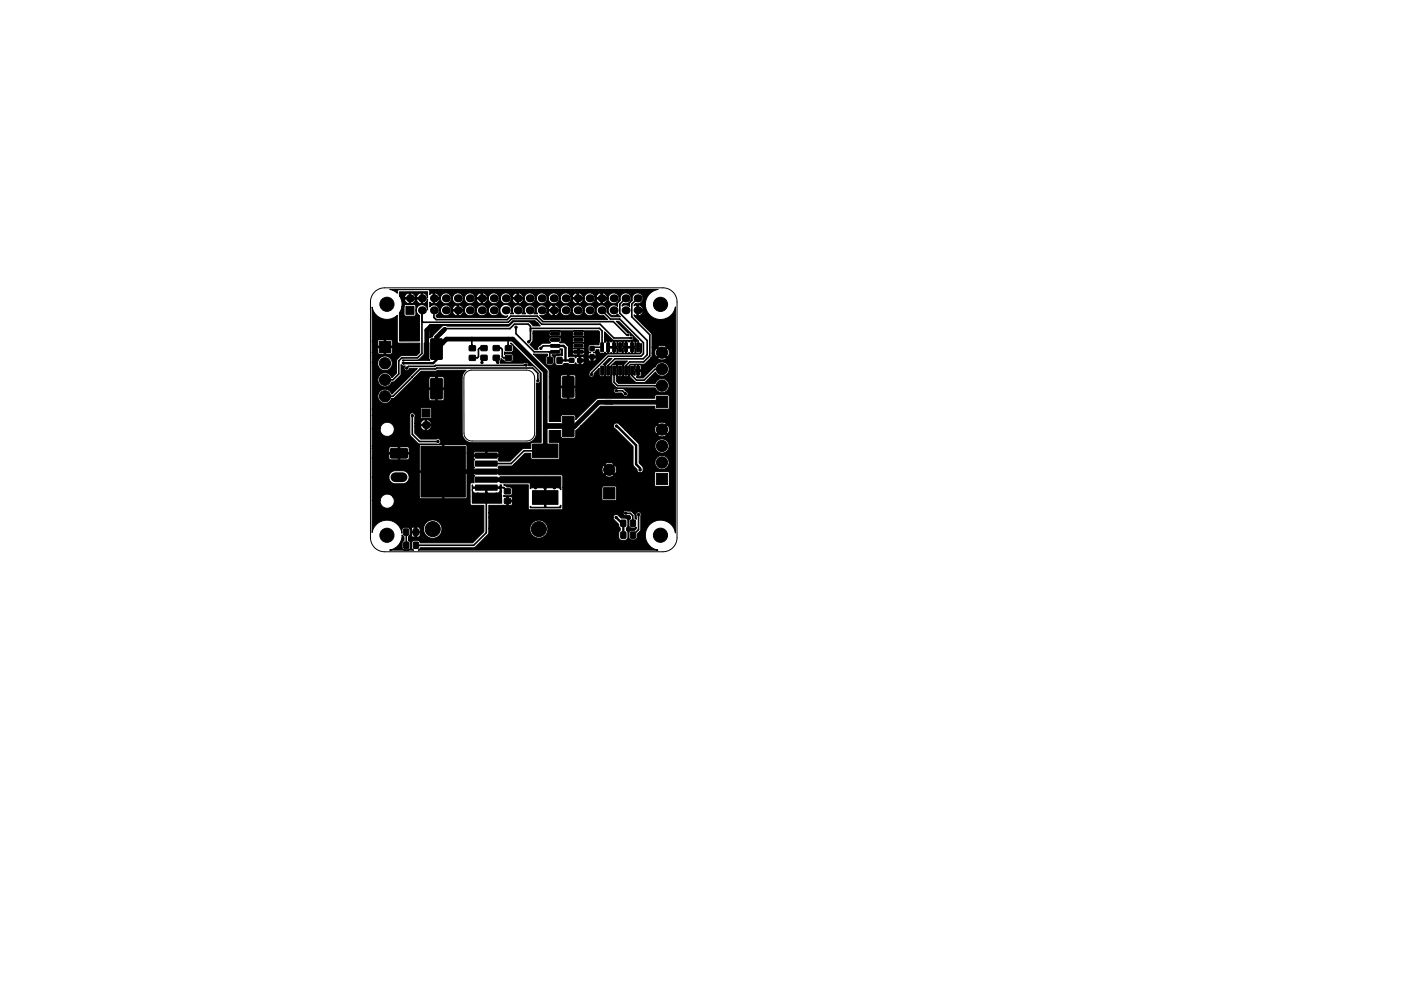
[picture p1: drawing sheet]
<svg xmlns="http://www.w3.org/2000/svg" width="297mm" height="210mm" viewBox="0 0 297 210" stroke-linecap="round" stroke-linejoin="round" font-family="sans-serif">
<path d="M79.4 62a3 3 0 0 1 2.1-.9h59a3 3 0 0 1 3 3v50a3 3 0 0 1-3 3h-59a3 3 0 0 1-3-3v-50a3 3 0 0 1 .9-2.1zM98.8 79l.5-.3 .7-.2h11.6a1.68 1.68 0 0 1 1.8 1.7v11.6a1.68 1.68 0 0 1-1.7 1.8h-11.6a1.68 1.68 0 0 1-1.7-1.7l-.1-11.7 .2-.7zM119.8 63.3h.1" fill="none" stroke="#000" stroke-width=".21"/>
<path d="M83.8 101.3h1.6" fill="none" stroke="#000" stroke-width="2.1"/>
<g fill="#000" stroke="#000" stroke-width=".21">
<path d="M80.4 72.4h2.4v2.4h-2.4zM86.1 65h1.7v1.7h-1.7zM84.7 61.9h6v1.2a1.05 1.05 0 0 0-1.1-.9v2.2a1.01 1.01 0 0 0 1.1-.9v2.3a1.2 1.2 0 0 0-1.9-1 1.2 1.2 0 0 0 .1 2.1v5.4l-4.2 .1v-6l.5-1.4h.5v1.7l.1 .3 2 .1 .4-.4-.1-2-2-.1-.3 .1-.1 .3h-.5l-.1-1.4h.7l.4 .6 .4 .2h.2v-.9h.3v.9h.2l.4-.2 .4-.6h.2l.4 .6 .6 .2v-.9h-.9l-.1 .1h-.2l-.1-.1h-2.2v.1h-.7l-.3-.6 2 .1v-.9h.3v.9h.9l.1-.1h.2l.1 .1h.9v-.9h-.4l-.6 .8h-.2a1.24 1.24 0 0 0-1.2-.8 1.24 1.24 0 0 0-1.1 .8h-1l-.1-.2zM85.4 76.4l3.4-.1 1.1-1.1v-2.4l1-.1v3.3l.2 .5zM91.4 71.9h2.1l.3 .1v4l-.1 .2-2.2 .1-.2-.2zM99.5 75.4h1.3v1h-1.3zM99.5 73.4h1.3v1h-1.3zM102 73.4l1.2-.1 .1 1-1.3 .1zM102 75.4h1.2l.1 1h-1.3zM104.6 73.4l1.2-.1 .1 1-1.3 .1zM104.6 75.4h1.2l.1 1h-1.3zM107.2 75.4h1.2v1h-1.2z"/>
<path d="M107.2 73.4h1.2v1h-1.2zM91.1 68.8h16.7l.9-.7h4.8l1 1h-1.5l-.9-.9h-3l-.3 .1-.9 .9h-13.1a.84 .84 0 0 0-1.1 0l-1.8 1.8a.71 .71 0 0 1-.7 .6l-.1 .1zM116.1 75.8l1 .1v1.2h-1zM116.8 74.4h1.8l.1 .4-.2 .2h-1.7zM116.8 73.1h1.8l.1 .5-.2 .1h-1.7zM116.8 71.9l1.8-.1 .1 .5-.2 .1h-1.7zM116.8 70.6l1.8-.1 .1 .5-.2 .1h-1.7zM118.1 75.8l1 .1v1.2h-1zM119.3 80l2.2-.1 .2 .1v4l-.1 .3h-2.1l-.3-.1zM120.7 76.1l.9-.1 .1 .9h-.9zM122.5 76.1l.9-.1v.9h-.9zM121.7 70.6l1.8-.1 .1 .5-.1 .1h-1.7z"/>
<path d="M121.7 71.9l1.8-.1 .1 .5-.1 .1h-1.7zM121.7 73.1h1.8l.1 .5-.1 .1h-1.7zM121.7 74.4h1.8l.1 .4-.1 .2h-1.7zM125.1 75.2l.9 .1-.1 .9-.8-.1zM125.1 73.5h.9l-.1 .9h-.8zM127.4 72.7l.5 .1 .1 1.7-.2 .2-.4-.2zM127.4 77.7l.5 .1 .1 1.7-.2 .1-.4-.1zM128.7 72.7l.5 .1v1.7l-.1 .2-.5-.2zM128.7 77.7l.5 .1v1.7l-.1 .1-.5-.1zM129.9 72.7l.6 .1v1.7l-.1 .2-.5-.2zM129.9 77.7l.6 .1v1.7l-.1 .1-.5-.1zM131.2 72.7l.6 .1v1.7l-.2 .2-.4-.2z"/>
<path d="M131.2 77.7l.6 .1v1.7l-.2 .1-.4-.1zM132.5 72.7l.5 .1v1.7l-.1 .2-.5-.2zM132.5 77.7l.5 .1v1.7l-.1 .1-.5-.1zM133.7 72.7l.6 .1v1.7l-.1 .2-.5-.2zM133.7 77.7l.6 .1v1.7l-.1 .1-.5-.1zM135 72.7l.6 .1v1.7l-.1 .2-.5-.2zM135 77.7l.6 .1v1.7l-.1 .1-.5-.1zM78.9 65.2a3.2 3.2 0 0 0 5.3 1.7l.1 5.8 .3 .1h4.4v2l-.7 .7h-3.1l-.4 .1-.7 .9v2.6l-1 1a1.52 1.52 0 0 0-2.2-.9 1.52 1.52 0 0 0-.3 2.4 1.52 1.52 0 0 0 2.3-.3l.1-.2 .7-.2 1.3-1.4v-2.1l.3 .2 .6 .1a.56 .56 0 0 0 .1 .9 .56 .56 0 0 0 .8-.4h1.7l-5.4 5.4a1.52 1.52 0 0 0-2.2-.9 1.52 1.52 0 0 0-.3 2.4 1.52 1.52 0 0 0 2.3-.3l.1-.1h7.9l.3 .3h1.1l.1-2.4h.3v2.3l1.2 .1 .2-.3v-2.1h-3.1l-.1 2.1h-7.9l.7-.3 4.1-4.1h3.1v1.9l1.5 .1v-2.3h.3v2.3l1.4-.1v-1.9l-.2-.4h-2.7l-.3 .4h-3.1l1.5-1.5h3.1l.4-.2h6l-.5 .6-.3 1v11.8l.4 1.1 .9 .7 .8 .1h11.7l.8-.2 .6-.4 .5-1.1 .1-10.9a.55 .55 0 0 0 .6-.1 .55 .55 0 0 0 .1-.7l-.1-1.6-1.2-1.2-1.1-.2a.72 .72 0 0 0-1.2-.4h-4.8l-.1-.4 .2-.6 .9 .7h1.2a.55 .55 0 0 0 .5-.5l-.2-1.1-.2-.1h-1l-.4 .1v-.5l.4 .1 1.2-.1 .2-.4 .1-.7a.6 .6 0 0 0-.6-.6l-.1-.2h.2l6.3 6.4v14.7h-2l-.1 .2-.1 1-1.7 .1-2.6 2.6h-2.4l-.2-.3 .2-.2-.1-.5h-5.2v.5l.1 .2-.1 .2v1.2l.1 .3-.1 .6h27.1l.2 .5 .2 .3 1-.9h.4l.9 .9 .2-.2h8.3v2.4l.1 .4h2.7l.3-.2 .1-2.6-.3-.3-2.6-.1-.3 .4h-8.3l.2-.8-.1-.6-.3-.3-.9 1h-.4l-1-1-.3 .5-.1 .6h-21.8l-.2-.6 .2-.3h2.7l.5-.4h19.3l.9 .9 .9-.9a1.24 1.24 0 0 0-1.8 0h-19.3l2.3-2.3h1.2l.1 1 .2 .2h5.7l.1-.3v-3l-.2-.2h-2v-2.6h2.5v1.1a.6 .6 0 0 0 .6 .6l2.3-.1 .3-.3v-1.3l1-.9h7l.1 .5 4 3.8v3.9l.9 1 .2 .6 .7 .1 .4-.5-.1-.7-.8-.9v-.2h3.4a1.51 1.51 0 0 0 2 1.5 1.51 1.51 0 0 0 .5-2.5 1.51 1.51 0 0 0-2.5 .7v.3h-3.4v-3.5h3.4v.3a1.51 1.51 0 0 0 2.3 1.1 1.51 1.51 0 0 0 0-2.6 1.51 1.51 0 0 0-2.3 1.2h-3.4l-.2-.5-1.7-1.7h5.8a1.24 1.24 0 0 0 1.9 0l-.9-1-1 1h-5.8l-1.1-1.1h6.3l.2 .6 .2 .2 .9-.9h.5l.9 .9a1.24 1.24 0 0 0 0-1.8l-.9 .9h-.5l-.9-.9-.3 .4-.1 .6h-6.3l-1.2-1.2h8.1l1 .9 .9-.9a1.24 1.24 0 0 0-1.9 0h-8.1l-.7-.3-.4 .3-.1 .4h-7l4.2-4.2h11.5v.5l.3 .2 2.6-.1 .2-.3v-2.4l-.2-.3h-2.6l-.3 .2v.5h-12l-.4 .2-4.3 4.3v-.5a.6 .6 0 0 0-.6-.6l-2.4 .1-.2 .4v1h-2.5v-5.1h2.5l.2 .3h1.1l.1-2.4h.3l.1 2.4h1.1l.2-.1 .1-1.7h8a.55 .55 0 0 0 .3 .6 .55 .55 0 0 0 .5 0h.9l.3 .3a.55 .55 0 0 0 .9 .2 .55 .55 0 0 0-.3-.9l-.6-.5-1.2-.1a.55 .55 0 0 0-.8 .4h-8l-.1-.6h-3l-.1 2.1h-2.5v-4.4h2.5v1.9l1.4 .1v-2.3h.3v2.3l1.5-.1v-1.9l-.2-.3-2.7-.1-.3 .4h-2.5l-.1-1.6-3.2-3.2h3v.4l-.4 .4v1.2l.4 .4h.8a.55 .55 0 0 0 .6-.6l-.1-1-.4-.4v-.2l1.8-.1 .2-.3v-.5l-.4-.3 .6-.1v1.4h-.9l-.5 .2-.1 .3-.1 1a.65 .65 0 0 0 .7 .7l.9-.1 .4-.4 2 .2 .5-.3 .2 .3h.4l.1-.7h.3l.1 .7 .5-.1 .1-.2-.1-.4h-.9v-.9h.3v.6l1.6-.1v.2a.41 .41 0 0 0 .7 .1v-.6h.3l.1 .7 .5-.1 .1-.6h-1.6l-.1 .3h-.9v-.3l-.3-.3h-1.1l-.3 .4-.5-.4-1.1 .1v-.7h.8l.4 .3h.7l.1-.5h.3l.1 .5h.9l.2-.3-.1-.2h-2.5l-.1 .2h-.8v-.6l2 .1v-.4h.3v.4h1.1l.1-.2-.3-.3h-2l-.4 .4h-.8v-.7l-.2-.5h1.1v.5l.3 .3h1.9l.3-.4v-.5l-.2-.2-2-.1-.3 .4h-1.1l-.6-.4-1.1-.1 .3-.3 .1-.4h2.4v.4l.3 .3h1.9l.3-.4v-.5l-.3-.3h-1.9l-.3 .5h-2.4l-.4-.5h-1.8l-.4 .5 .1 .4 .3 .3-1.7 .1-.7 .5a.65 .65 0 0 0-.3 .9h-.7l-1.1-1.1 .7-.8v-1.6h3.4l.1 .5 .4 .2h1.8l.2-.2 .1-.5h2.4v.5l.3 .2h1.8l.4-.2v-.6l-.3-.3-1.8-.1-.3 .2-.1 .3h-2.4l-.4-.4-1.7-.1-.3 .2-.2 .3h-3.4v-.5h13.9l.2 .2-.1 2.8-1.7-.1a.59 .59 0 0 0-.6 .6v.8l.6 .3-.5 .1-.1 .6h1.6v-.5l-.5-.2a.59 .59 0 0 0 .6-.6h.6v.5l.3 .3h.7l.3-.3 .1 .2 .3 .1 .1-1.2h.3v1.1l.3 .1 .2-.2 .4 .2v-1.2h.3v1.1l.3 .1 .2-.3v-.9h-2.1l.1-1.4h.3v1.1h.9v-1.1h.3v1.1l.5-.1 .1-.5v1.7l.2 .3h.6l.4-.2 .1 .2 .3 .1 .1-1.2h.3l.1 1.2 .4-.2 .2 .2 .2-.1v-1.1h.4v1.1l.2 .1 .2-.2v-1h-2.4l-.2 .9v-2l.2 .8h.4v-1.1h.3v1.1h.9v-1.1h.4v1.1h.4l.1-.8-.2-.3h-.9l-.2 .2-.3-.2h-.7l-.4 .3-.2-.3h-.6l-.4 .5v-.4l-.2-.1h-.8l-.2 .2-.3-.2h-.7l-.3 .3-.1-2.3 1.8 1.8h3.7a.51 .51 0 0 0 .7-.5 .51 .51 0 0 0-.8-.5v-.5l-.6-.1-2.4-2.4h.6l4.2 4.2h-.5l-.2 .4v1.8l.2 .3h.6l.3-.2 .1-1.8v2l-.2 .2h-6.9l-3.8 3.7a.65 .65 0 0 0-.1 .9 .65 .65 0 0 0 .9 .2l.1-.6 1.2-1.2v1.6l.4 .2 .6-.1 .2-.3-.1-1.8-.4-.3 1.3-1.4h.7l-1.4 1.6-.1 1.9 .4 .4h.5l.2-.2 .2-1.9 .1 3.4 .9 1 8.3 .1a1.53 1.53 0 0 0 2.4 .6 1.53 1.53 0 0 0-.1-2.4 1.53 1.53 0 0 0-2.3 .8h-7.8l-.4-.4 .1-3.1 .1 1.8 .2 .3h.6l.4-.4-.1-1.9-.2-.2h-.6l-.4 .4-.2-.4h-.6l-.3 .1-.1 .3-.1-.1 1.1-1.1h2.4l-.7 .7-.2 .4 .1 1.9 .4 .3 .7-.2 .1-1.9v1.8l.3 .4 1.2 1.1h1.9l2.2-2.2a1.51 1.51 0 0 0 2.4 .5 1.51 1.51 0 0 0-.3-2.4 1.51 1.51 0 0 0-2.2 .9l-.4 .1-2.1 2.2h-1.2l-.3-.2 .2-.1v-1.1h.3l.1 1.2 .4-.3v-.8l-1.2-.1-.1 .9v-2v.7l.5 .1v-1.1h.3v1.1h.4l.1-1-.3-.2h-.7l-.3 .4-.3-.3h-.5l-.5 .4v-.1l.4-.4 3-.1 1.3-1.2h1.4l.4 .3 .6 .1 .6-.2 .3-.2-.9-1-1 1h-1.4l.2-.4v-.7h.6l.2 .6 .2 .2 .9-.9h.5l.9 .9 .3-.4 .1-.9-.4-.5-.9 .9h-.5l-.9-.9-.3 .4-.1 .6h-.6v-1.2h1.2l1 .9 .9-.9-.4-.4h-.6l-.6 .1-.3 .3h-1.2v-2.9l-3.8-3.8v-.2l.6 .1v-.9h.3v.9l.2 .1 .4-.2 .4-.6v-.2h-1.3v-1.3h.3v1h1a1.12 1.12 0 0 0-.7-1 1.12 1.12 0 0 0-1.2 .2l.4-.5a1.15 1.15 0 0 0 1.5-1 1.15 1.15 0 0 0-1.3-1.2 1.15 1.15 0 0 0-.9 1.5l-.6 .6v.7a1.16 1.16 0 0 0-1.6 0v-.3l.3-.3a1.15 1.15 0 0 0 1.6-1 1.15 1.15 0 0 0-1.3-1.2 1.15 1.15 0 0 0-.9 1.5l-.6 .6-.1 .7a1.15 1.15 0 0 0-1.6 0 1.15 1.15 0 0 0 0 1.7 1.15 1.15 0 0 0 1.7-.1l.5 .6h-1.9l-1-1a1.15 1.15 0 0 0-.9-1.5 1.15 1.15 0 0 0-1.3 1.3 1.15 1.15 0 0 0 1.6 .9l.8 .9h-13.5l-.9-.9 .2 .1a1.15 1.15 0 0 0 1.4-.8h.2l.4 .6 .5 .2 .1-.1v-.9h.4v.9l.1 .1 .6-.4 .2-.6h-2.2l-.1 .2h-.2v-.4h2.8v.3a1.16 1.16 0 0 0 1.3 .9 1.16 1.16 0 0 0 1-1.2h.2v.3a1.16 1.16 0 0 0 1.3 .9 1.16 1.16 0 0 0 1-1.2h.3v.3a1.16 1.16 0 0 0 1.8 .7 1.16 1.16 0 0 0-.2-2 1.16 1.16 0 0 0-1.6 1h-.3v-.2a1.16 1.16 0 0 0-1.2-.9 1.16 1.16 0 0 0-1.1 1.1h-.2v-.2a1.16 1.16 0 0 0-1.3-.9 1.16 1.16 0 0 0-1 1.1h-2.8v-.3h.2l.1 .2h.9v-1h.4v1h.9a1.17 1.17 0 0 0-1.1-1 1.17 1.17 0 0 0-1.2 .8l-.3-.1a1.15 1.15 0 0 0-1.6-.5 1.15 1.15 0 0 0-.3 1.7h-.8a1.15 1.15 0 0 0-.1-1.6 1.15 1.15 0 0 0-1.6 0 1.15 1.15 0 0 0-.1 1.6h-.7v-.1a1.15 1.15 0 0 0-.2-1.6 1.15 1.15 0 0 0-1.5 .1 1.15 1.15 0 0 0-.1 1.6h-.7a1.25 1.25 0 0 0-.6-2 1.25 1.25 0 0 0-1.6 1.3 1.25 1.25 0 0 0 1.7 1.1l-.4 .3h-14.6l-.2-.4 .5-.4 .2-.7h.2a1.15 1.15 0 0 0 1 1.2 1.15 1.15 0 0 0 1.2-.8h.3l.4 .6 .4 .2 .2-.1v-.9h.3v.9l.2 .1 .6-.4 .2-.6h-2.2l-.1 .2h-.3l.1-.4h2.8v.3a1.16 1.16 0 0 0 1.2 .9 1.16 1.16 0 0 0 1.1-1.2h.2v.3a1.16 1.16 0 0 0 1.3 .9 1.16 1.16 0 0 0 1-1.2h.2l.1 .3a1.16 1.16 0 0 0 1.8 .7 1.16 1.16 0 0 0-.2-2 1.16 1.16 0 0 0-1.7 1h-.2v-.2a1.16 1.16 0 0 0-1.3-.9 1.16 1.16 0 0 0-1 1.1h-.2v-.2a1.16 1.16 0 0 0-1.3-.9 1.16 1.16 0 0 0-1 1.1h-2.8l-.1-.3h.3l.1 .2h.9v-1h.3v1h1a1.17 1.17 0 0 0-1.1-1 1.17 1.17 0 0 0-1.2 .8l-.3-.1a1.16 1.16 0 0 0-1.3-.7 1.16 1.16 0 0 0-.9 1.1h-.2l-.1-.2a1.15 1.15 0 0 0-.8-.9 1.15 1.15 0 0 0-1.2 .4v-1l.5 .3h.2v-.9h.4v.9h.1l.5-.2 .4-.6-.1-.1h-1.3v-.2h1.6a1.16 1.16 0 0 0 1.1 1.1 1.16 1.16 0 0 0 1.2-1.1h.2v.2a1.16 1.16 0 0 0 1.3 .9 1.16 1.16 0 0 0 1-1.1h.3v.2a1.15 1.15 0 0 0 1.1 .9 1.15 1.15 0 0 0 1.1-.8h.3l.4 .6 .4 .2h.2v-.9h.3v.9h.2l.6-.3 .2-.6h-2.2l-.1 .1h-.3l.1-.3h2.7l.1 .2a1.16 1.16 0 0 0 1.2 .9 1.16 1.16 0 0 0 1.1-1.1h.2v.2a1.15 1.15 0 0 0 1.1 .9 1.15 1.15 0 0 0 1.1-.8h.3l.4 .6 .4 .2h.2v-.9h.3v.9h.2l.6-.3 .2-.6h-2.2l-.1 .1h-.3l.1-.3h2.8v.2a1.16 1.16 0 0 0 1.2 .9 1.16 1.16 0 0 0 1.1-1.1h.2v.2a1.16 1.16 0 0 0 1.3 .9 1.16 1.16 0 0 0 1-1.1h.2l.1 .2a1.16 1.16 0 0 0 1.2 .9 1.16 1.16 0 0 0 1.1-1.1h.2v.2a1.15 1.15 0 0 0 1.1 .9 1.15 1.15 0 0 0 1.1-.8h.3l.4 .6 .4 .2h.2v-.9h.3v.9h.2l.6-.3 .2-.6h-2.2l-.1 .1h-.3l.1-.3h2.8v.2a1.15 1.15 0 0 0 1.1 .9 1.15 1.15 0 0 0 1.1-.8h.3l.4 .6 .4 .2h.2v-.9h.3v.9h.2l.6-.3 .2-.6h-2.2l-.1 .1h-.3l.1-.3h2.7l.1 .2a1.16 1.16 0 0 0 1.8 .7 1.16 1.16 0 0 0-.2-1.9 1.16 1.16 0 0 0-1.7 1h-2.7l-.1-.3h.3l.1 .1h.9v-.9h.3v.9h1a1.17 1.17 0 0 0-1.1-.9 1.17 1.17 0 0 0-1.2 .8l-.3-.1a1.16 1.16 0 0 0-1.3-.7 1.16 1.16 0 0 0-.9 1.1h-2.8l-.1-.3h.3l.1 .1h.9v-.9h.3v.9h1a1.17 1.17 0 0 0-1.1-.9 1.17 1.17 0 0 0-1.2 .8l-.3-.1a1.16 1.16 0 0 0-1.3-.7 1.16 1.16 0 0 0-.9 1.1h-.2l-.1-.2a1.16 1.16 0 0 0-1.2-.9 1.16 1.16 0 0 0-1.1 1.1h-.2v-.2a1.16 1.16 0 0 0-1.3-.9 1.16 1.16 0 0 0-1 1.1h-.2v-.2a1.16 1.16 0 0 0-1.3-.9 1.16 1.16 0 0 0-1 1.1h-2.8l-.1-.3h.3l.1 .1h.9v-.9h.3v.9h1a1.17 1.17 0 0 0-1.1-.9 1.17 1.17 0 0 0-1.2 .8l-.3-.1a1.16 1.16 0 0 0-1.3-.7 1.16 1.16 0 0 0-.9 1.1h-.2l-.1-.2a1.16 1.16 0 0 0-1.2-.9 1.16 1.16 0 0 0-1.1 1.1h-2.7l-.1-.3h.3l.1 .1h.9v-.9h.3v.9h1a1.17 1.17 0 0 0-1.1-.9 1.17 1.17 0 0 0-1.2 .8l-.3-.1a1.16 1.16 0 0 0-1.3-.7 1.16 1.16 0 0 0-.9 1.1h-.3v-.2a1.16 1.16 0 0 0-1.2-.9 1.16 1.16 0 0 0-1.1 1.1h-.2v-.2a1.16 1.16 0 0 0-1.3-.9 1.16 1.16 0 0 0-1 1.1h-1.6v-1.1h.4v.9h.9l.1-.1a1.2 1.2 0 0 0-2.1-.5v-.8l-.3-.2h-6.3l-.2 .2-.1 .5-.6-.5-1-.3h56.9l-.4 .1a3.2 3.2 0 0 0-1.2 5.5 3.2 3.2 0 0 0 5.3-1.9v48l-.1-.5a3.2 3.2 0 0 0-5.5-1.2 3.2 3.2 0 0 0 1.9 5.3h-50.8l.4-.5h11.5l2.9-2.9 .1-1.2h8.7v.3a1.91 1.91 0 0 0 3 1.5 1.91 1.91 0 0 0 0-3.3 1.91 1.91 0 0 0-3 1.5h-8.7v-2.3h26.4l.1 .4 1.1 1v.5l.3 .3v.5l-.3 .5v1a.65 .65 0 0 0 .6 .6h.9l.4-.4v-1.2l-.3-.5v-.5l.3-.4v-1a.65 .65 0 0 0-.6-.7h-.8l-.7-.6-.4-.2-.4 .2-.2 .5h-26.4v-1h28.5v.1a.55 .55 0 0 0 .7 .5h.6l.3 .2v.5l-.4 .5v1l.2 .3 .4 .1 1-.1v.3l-.4 .3h-.6a.55 .55 0 0 0-.6 .6v1l.2 .3 1 .1a.55 .55 0 0 0 .6-.5v-.7l.8-.9v-3a.57 .57 0 0 0-.6-.8 .57 .57 0 0 0-.4 .9v.7l-.3-.2v-.8l-.6-.6-1.1-.2a.55 .55 0 0 0-.8 .4h-28.5v-1.6h3.8v-.7h.4v.7l.7-.1 .1-.6h-1.2v-1h.4v.6h.8l-.1-.6-1.7-.1v-.3l1.2 .1a.6 .6 0 0 0 .6-.6v-.8l-.1-.3-.3-.2h-.8l-.6-.4h5.2v5l.3 .3 6.9-.1 .1-.2v-4.4h8.3l.1 2.6 2.8 .1 .2-.3v-2.4l-.3-.4h-2.5l-.3 .4h-8.3l-.1-2.7h9.1a1.24 1.24 0 0 0 1.8 0l-.9-.9-.9 .9-22.6-.1v-.5h-5.2v.5l.2 .2-.2 .2v1.3h-.6l-.2 .3v4.2l.3 .3h2.6v5.6l-2.4 2.4h-11.1l-.4-.5-.8-.1a.6 .6 0 0 0-.6 .6v1.2l.4 .3h-5.1l.4-.1a3.2 3.2 0 0 0 2.2-3.1l.5 .4v.8l-.4 .4v1a.55 .55 0 0 0 .5 .6l.9-.1 .3-.4v-1.1l-.4-.4v-.8l.3-.3h.3l.2 .3h.5l.1-.9h.3l.1 .9h.5l.2-.2-.1-.7h-1.7l-.1 .6h-.3v-1.4h.3l.1 .5h.7v-.8h.3v.8h.7v-.6h.8v.4a1.96 1.96 0 0 0 3 1.4 1.96 1.96 0 0 0 0-3.3 1.96 1.96 0 0 0-3 1.5h-.8l-.2-.3h-1.2l-.4 .4h-.3l-.4-.3h-.8l-.4 .3-.1 .9a3.2 3.2 0 0 0-3.1-2.7 3.2 3.2 0 0 0-3.2 2.6v-6.8h1.7a1.5 1.5 0 0 0 1.9 1.6 1.5 1.5 0 0 0 .8-2.3h5.6l.4 .3h4.4l.1-5.6h.3v5.5l4.7 .1 .2-.3v-5.2l-10-.1-.1 5.3h-5.6a1.5 1.5 0 0 0-1.6-.6 1.5 1.5 0 0 0-1.1 1.3h-1.7v-4.9h3.5l.3 .7 .6 .5 2.1 .1a1.39 1.39 0 0 0 1.4-1.3 1.39 1.39 0 0 0-1.4-1.4l-2.1 .1-.6 .5-.3 .8h-3.5v-4.1h3.5l.3 .4h1.7v-1.3h.3l.1 1.3h1.7l.2-.4v-.9h-4.2l-.1 .9h-3.5v-2.1h3.5l.1 .9h1.9v-1.1h.3v1.1h2v-.9l-.3-.3h-3.6l-.4 .3h-3.5v-.4h10l.1 5.2h4.8v-5.5h.3v5.5h4.8l.1-3.8h1.5v.4h2.5v-.7h.3v.7h2.4l.1-.5-.4-.2h-4.6l-.3 .3h-1.5v-1.5l-.3-.3h-9.4l-.4 .4h-10v-3.8h1.7a1.51 1.51 0 0 0 2 1.6 1.51 1.51 0 0 0 .5-2.5 1.51 1.51 0 0 0-2.4 .7l-.1 .2h-1.7v-2.8h7.9l.1 4 .1 .4 1.8 1.7h3.8a.6 .6 0 0 0 .9-.5 .6 .6 0 0 0-.9-.6h-3.4l-1.3-1.2v-1.4h1.3l.2 .4 .6 .4h.2v-1h.3v1a.87 .87 0 0 0 .9-1h-2.2v.2h-1.3v-.7l2.3 .2v-.9h.3v.9h.9l.1-.2a1.24 1.24 0 0 0-1.2-.7 1.24 1.24 0 0 0-1.1 .7h-1.3v-1.3a.6 .6 0 0 0-.3-.9 .6 .6 0 0 0-.8 .5h-7.9v-1.3h10.3v1.7l.1 .2 1.9 .1 .3-.3v-1.8l-.3-.2h-1.8l-.2 .3h-10.3v-9.9h1.2a1.56 1.56 0 0 0 2.1 1.6 1.56 1.56 0 0 0 .5-2.6 1.56 1.56 0 0 0-2.6 .7v.3h-1.2v-2.1h1.2l.2 .3h1.1l.1-1.4h.3v1.3l1.1 .1 .3-.3v-1l-3-.1-.1 1.1h-1.2v-2.4h1.2l.1 1h1.3v-1.3h.3v1.3h1.3l.1-1.1-.3-.3h-2.5l-.3 .4h-1.2zM82.9 95.2h3.4l.1 .2v1.7l-.3 .1h-3.2l-.1-.2zM89.5 86.8h1.7v1.7h-1.7zM91.4 80.3h2.1l.3 .1v4l-.1 .2-2.2 .1-.2-.2zM89.3 94.7h9.4v10.8h-9.4z"/>
<path d="M100.8 96.1h4.6v1.1h-4.6zM100.8 97.8h4.6v1.1h-4.6zM100.8 99.5h4.6v1.1h-4.6zM112.9 94.2h5.4v2.9h-5.4zM119.3 88.4l2.2-.1 .2 .1v4l-.1 .3h-2.1l-.3-.1zM139.2 84.1h2.4v2.4h-2.4zM85.6 112.3h1v1.2h-1zM85.6 115.1h1.1l-.1 1.2h-1zM87.6 112.3h1.1l-.1 1.2h-1zM87.7 115.1h1v1.2h-1zM100.8 101.2h4.6v1.1h-4.6zM100.8 102.9h4.6v1.1h-4.6z"/>
<path d="M107 105.8h1.2v1h-1.2zM107 103.7h1.2v1l-1.2 .1zM112.9 104.1h5.4v2.9h-5.4zM128 103.5h2.4v2.4h-2.4zM131.6 110.4h1.1l-.1 1.3-1-.1zM131.7 112.9h1l-.1 1.3-1-.1zM133.7 110.4h1v1.3l-1-.1zM133.7 112.9h1v1.3l-1-.1zM139.2 100.4h2.4v2.4h-2.4z"/>
<circle cx="81.6" cy="77.1" r="1.2"/>
<circle cx="82" cy="64.6" r="1.5"/>
<circle cx="85.5" cy="77" r=".25"/>
<circle cx="85.5" cy="68.2" r=".25"/>
<circle cx="85.5" cy="71.2" r=".25"/>
<circle cx="85.5" cy="69.2" r=".25"/>
<circle cx="85.5" cy="70.2" r=".25"/>
<circle cx="86.2" cy="78.1" r=".25"/>
<circle cx="86.5" cy="68.2" r=".25"/>
<circle cx="86.5" cy="71.2" r=".25"/>
<circle cx="86.5" cy="69.2" r=".25"/>
<circle cx="86.5" cy="70.2" r=".25"/>
<circle cx="87.5" cy="68.2" r=".25"/>
<circle cx="88.5" cy="68.2" r=".25"/>
<circle cx="93.4" cy="70.7" r=".25"/>
<circle cx="93.9" cy="70.3" r=".25"/>
<circle cx="94.3" cy="69.9" r=".25"/>
<circle cx="102.2" cy="76.9" r=".25"/>
<circle cx="105.5" cy="76.9" r=".25"/>
<circle cx="109.4" cy="69.4" r=".25"/>
<circle cx="111.5" cy="77.5" r=".25"/>
<circle cx="112.1" cy="72.5" r=".25"/>
<circle cx="113.9" cy="68.7" r=".25"/>
<circle cx="114.2" cy="75.7" r=".25"/>
<circle cx="114.7" cy="73.9" r=".25"/>
<circle cx="117.4" cy="78.7" r=".25"/>
<circle cx="124.5" cy="77.1" r=".25"/>
<circle cx="125" cy="72.4" r=".25"/>
<circle cx="125.4" cy="79.5" r=".25"/>
<circle cx="133.2" cy="71" r=".2"/>
<circle cx="133.9" cy="71.7" r=".2"/>
<circle cx="140" cy="64.6" r="1.5"/>
<circle cx="140.1" cy="69.3" r=".25"/>
<circle cx="140.4" cy="78.3" r="1.2"/>
<circle cx="140.4" cy="74.8" r="1.2"/>
<circle cx="81.6" cy="84.1" r="1.2"/>
<circle cx="81.6" cy="80.6" r="1.2"/>
<circle cx="87.4" cy="88.2" r=".25"/>
<circle cx="88.7" cy="81.3" r=".25"/>
<circle cx="90.7" cy="95.9" r=".25"/>
<circle cx="90.7" cy="97.9" r=".25"/>
<circle cx="90.7" cy="99.9" r=".25"/>
<circle cx="92.7" cy="95.9" r=".25"/>
<circle cx="92.7" cy="97.9" r=".25"/>
<circle cx="92.7" cy="99.9" r=".25"/>
<circle cx="92.9" cy="93.7" r=".25"/>
<circle cx="94.7" cy="95.9" r=".25"/>
<circle cx="94.7" cy="97.9" r=".25"/>
<circle cx="94.7" cy="99.9" r=".25"/>
<circle cx="95.8" cy="81.4" r=".25"/>
<circle cx="96.7" cy="95.9" r=".25"/>
<circle cx="96.7" cy="97.9" r=".25"/>
<circle cx="96.7" cy="99.9" r=".25"/>
<circle cx="114" cy="80.8" r=".25"/>
<circle cx="117.9" cy="85.9" r=".25"/>
<circle cx="120.5" cy="85.9" r=".25"/>
<circle cx="123.2" cy="86" r=".25"/>
<circle cx="124.5" cy="97.8" r=".25"/>
<circle cx="124.5" cy="99.8" r=".25"/>
<circle cx="124.5" cy="95.8" r=".25"/>
<circle cx="126.5" cy="97.8" r=".25"/>
<circle cx="126.5" cy="99.8" r=".25"/>
<circle cx="126.5" cy="95.8" r=".25"/>
<circle cx="128.5" cy="97.8" r=".25"/>
<circle cx="128.5" cy="95.8" r=".25"/>
<circle cx="129.2" cy="99.7" r="1.2"/>
<circle cx="130.5" cy="97.8" r=".25"/>
<circle cx="130.5" cy="95.8" r=".25"/>
<circle cx="130.7" cy="82.9" r=".25"/>
<circle cx="130.7" cy="90.4" r=".25"/>
<circle cx="132.6" cy="83.5" r=".25"/>
<circle cx="135.7" cy="99.7" r=".25"/>
<circle cx="140.4" cy="98.1" r="1.2"/>
<circle cx="140.4" cy="91.1" r="1.2"/>
<circle cx="140.4" cy="94.6" r="1.2"/>
<circle cx="140.4" cy="81.8" r="1.2"/>
<circle cx="82" cy="113.6" r="1.5"/>
<circle cx="90.7" cy="101.9" r=".25"/>
<circle cx="90.7" cy="103.9" r=".25"/>
<circle cx="91.7" cy="112.3" r="1.6"/>
<circle cx="92.7" cy="101.9" r=".25"/>
<circle cx="92.7" cy="103.9" r=".25"/>
<circle cx="94.7" cy="101.9" r=".25"/>
<circle cx="94.7" cy="103.9" r=".25"/>
<circle cx="96.7" cy="101.9" r=".25"/>
<circle cx="96.7" cy="103.9" r=".25"/>
<circle cx="101.3" cy="104.8" r=".25"/>
<circle cx="101.3" cy="105.8" r=".25"/>
<circle cx="103.3" cy="104.8" r=".25"/>
<circle cx="103.3" cy="105.8" r=".25"/>
<circle cx="105.3" cy="104.8" r=".25"/>
<circle cx="105.3" cy="105.8" r=".25"/>
<circle cx="113.5" cy="101.5" r=".25"/>
<circle cx="113.5" cy="102.5" r=".25"/>
<circle cx="113.5" cy="103.5" r=".25"/>
<circle cx="114.2" cy="112.3" r="1.6"/>
<circle cx="115.5" cy="101.5" r=".25"/>
<circle cx="115.5" cy="102.5" r=".25"/>
<circle cx="115.5" cy="103.5" r=".25"/>
<circle cx="117.5" cy="101.5" r=".25"/>
<circle cx="117.5" cy="103.5" r=".25"/>
<circle cx="117.5" cy="102.5" r=".25"/>
<circle cx="123.9" cy="114.6" r=".25"/>
<circle cx="123.9" cy="116.1" r=".25"/>
<circle cx="124.5" cy="101.8" r=".25"/>
<circle cx="124.7" cy="114.6" r=".25"/>
<circle cx="124.7" cy="116.1" r=".25"/>
<circle cx="126.5" cy="101.8" r=".25"/>
<circle cx="128.3" cy="109.8" r=".25"/>
<circle cx="128.5" cy="101.8" r=".25"/>
<circle cx="130.4" cy="101.8" r=".25"/>
<circle cx="130.6" cy="109.8" r=".25"/>
<circle cx="132.7" cy="108.9" r=".25"/>
<circle cx="135.4" cy="109.2" r=".25"/>
<circle cx="140" cy="113.6" r="1.5"/>
</g>
<g fill="#000">
<circle cx="86.9" cy="63.3" r=".85"/>
<circle cx="89.5" cy="65.8" r=".85"/>
<circle cx="89.5" cy="63.3" r=".85"/>
<circle cx="92" cy="65.8" r=".85"/>
<circle cx="92" cy="63.3" r=".85"/>
<circle cx="94.5" cy="63.3" r=".85"/>
<circle cx="94.5" cy="65.8" r=".85"/>
<circle cx="97.1" cy="65.8" r=".85"/>
<circle cx="97.1" cy="63.3" r=".85"/>
<circle cx="99.6" cy="65.8" r=".85"/>
<circle cx="99.6" cy="63.3" r=".85"/>
<circle cx="102.2" cy="65.8" r=".85"/>
<circle cx="102.2" cy="63.3" r=".85"/>
<circle cx="104.7" cy="65.8" r=".85"/>
<circle cx="104.7" cy="63.3" r=".85"/>
<circle cx="107.2" cy="63.3" r=".85"/>
<circle cx="107.2" cy="65.8" r=".85"/>
<circle cx="109.8" cy="65.8" r=".85"/>
<circle cx="109.8" cy="63.3" r=".85"/>
<circle cx="112.3" cy="65.8" r=".85"/>
<circle cx="112.3" cy="63.3" r=".85"/>
<circle cx="114.9" cy="65.8" r=".85"/>
<circle cx="114.9" cy="63.3" r=".85"/>
<circle cx="117.4" cy="65.8" r=".85"/>
<circle cx="117.4" cy="63.3" r=".85"/>
<circle cx="119.9" cy="65.8" r=".85"/>
<circle cx="119.9" cy="63.3" r=".85"/>
<circle cx="122.5" cy="65.8" r=".85"/>
<circle cx="122.5" cy="63.3" r=".85"/>
<circle cx="125" cy="65.8" r=".85"/>
<circle cx="125" cy="63.3" r=".85"/>
<circle cx="127.6" cy="65.8" r=".85"/>
<circle cx="127.6" cy="63.3" r=".85"/>
<circle cx="130.1" cy="63.3" r=".85"/>
<circle cx="130.1" cy="65.8" r=".85"/>
<circle cx="132.6" cy="65.8" r=".85"/>
<circle cx="132.6" cy="63.3" r=".85"/>
<circle cx="135.2" cy="63.3" r=".85"/>
<circle cx="135.2" cy="65.8" r=".85"/>
<circle cx="90.3" cy="90.2" r=".85"/>
</g>
<path d="M92.1 69.3h-.9l-.7 .8v5.7M94.3 69.9l-1.8 1.7v2.5l2.2-2.2h14l6.9 6.9v16.9M140.6 85.3h-13.6l-5.2 5.2h-6l-.2-.2h3.3M94 100.1h13.9M106.4 100.1h.1M108.2 101.7l-5.1 .1" fill="none" stroke="#000" stroke-width="1"/>
<g fill="none" stroke="#000" stroke-width=".35">
<path d="M87.4 79.9v.1M89.5 65.8v9.2l-1 .9h-3.3l-.6 .6v2.8l-1.3 1.3h-1.7M89.5 68.2l.2 .2h18.1l.7-.8h5.2l1.2 1.2h12.3l3 2.9h3.7M90.5 75.8l.3 .3M92 65.8v1.5l.5 .5h15l.8-.7h5.6l1.2 1.1h14.9l2.8 2.8h.4M94.3 69.9l.1-.2h13.7l1-.9h2.9l.5 .4v3l-.4 .3M100 71.9l.1 1.9M102.2 76.2v.7M102.6 73.9h-.9l-.3 .2v1.6l-.2 .2h-1.1M105.2 73.9h1l.3 .2v1.6l.2 .2h1.1M105.2 75.9v.7l.3 .3M107.7 71.9l.1 1.9"/>
<path d="M109.4 69.4v1.4l3.9 3.9h4.4M111.5 77.5h-19.2l-.2 .2h-5.5l-.4 .4M112.5 69.7h14.6l.6 .5v3.5h-1.9l-.3 .3M113.9 68.7l-.6-.5h-4.5l-.8 .7h-16.1M116.4 74.7l.2 .1v1.7M117.7 73.4h-2.5l-.5 .5M127.6 65.8l1.8 1.9h2l5 5v2.4l-.5 .5h-7l-3.5 3.5v.4M130.2 78.6v2.5l.7 .7h9.7M132.6 63.3l-1.2 1.2v1.9l5.8 5.8v3.1l-.8 .8h-6l-1.5 1.5v1M135.2 63.3l-1.2 1.2v2.7l3.8 3.8v4.5l-1.3 1.3h-3l-.8 .8v1M140.6 78.3h-1.7l-2.3 2.4h-1.6l-1-1v-1.1M87.4 88.2v3.9l1.6 1.6h3.9"/>
<path d="M114 80.8v-1.6l-1.1-1.1h-20.3l-.2 .2h-3.3l-5.8 5.8h-1.7M115.6 95.7h-4.5l-2.7 2.7h-5.3M130.7 82.9h1.3l.6 .6M138.9 81.8h.1M86.1 112.9v2.8M103.1 103.5v9.5l-2.7 2.7h-12.2M132.7 108.9h.9l.6 .5v1.6M135.4 109.2v3.2l-1.2 1.1"/>
</g>
<path d="M92.5 74.1v2.3l-.6 .7-6.4-.1M117.7 73.4h1.8l.4 .4v2.7M118.6 76.5h2.6M130.7 90.4l4.2 4.1v4l.8 .8v.4M130.6 109.8l1.3 1.2h.2M132.1 111h.1M132.2 111v2.5" fill="none" stroke="#000" stroke-width=".5"/>
<path d="M103.1 103.5h3.7l.8 .7" fill="none" stroke="#000" stroke-width=".4"/>
<path d="M100.1 102.9l.2 .4h5.6l.1-.4h.3l.1 3.8h-6.2v-2.7a.64 .64 0 0 0 .6 .6h2l.2-.1v-.9h.2v.9l.2 .1h2a.64 .64 0 0 0 .6-.3 .64 .64 0 0 0-.1-.7h-5.6l-.2 .4zM105.4 101.6h.5l.1-.4h12.9v2.7l-.2-.3-.4-.1h-2.4l-.2 .1v3.9l.2 .1h2.4l.4-.1 .2-.3v.5h-6.5v-.3l.5 .2h2.4l.2-.1v-3.9l-.2-.1h-2.4l-.5 .2-.1-1.3h-6.3v-.4l-.1-.1h-.5z" fill="#000" stroke="#000" stroke-width=".25"/>
</svg>
